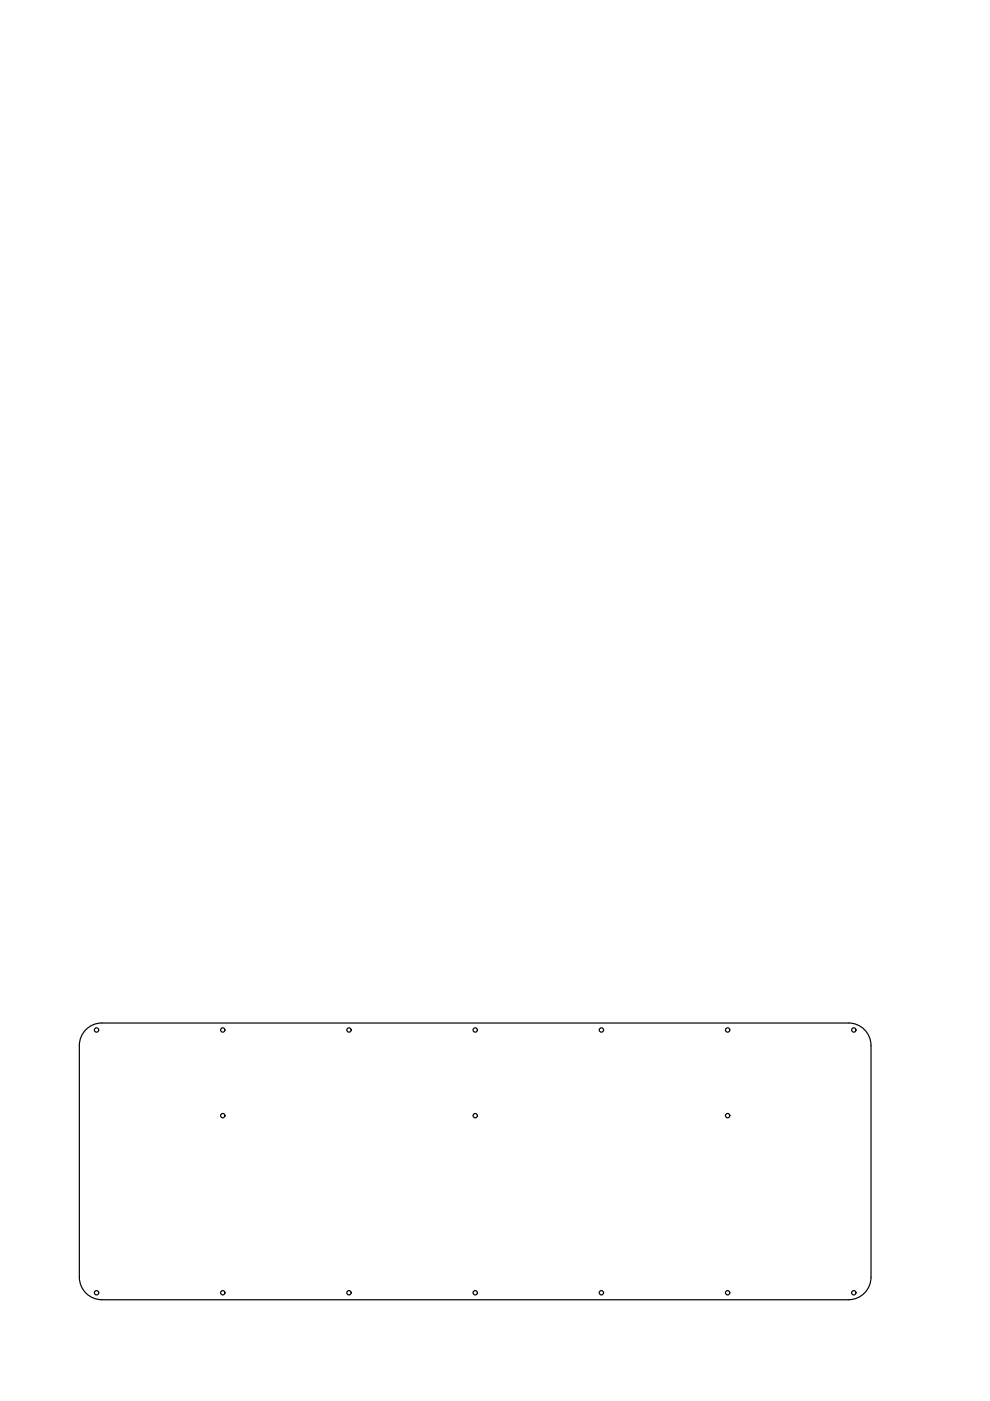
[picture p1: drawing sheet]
<svg xmlns="http://www.w3.org/2000/svg" width="210mm" height="297mm" viewBox="0 0 210 297" stroke-linecap="round" stroke-linejoin="round" font-family="sans-serif">
<!-- layer: 0 -->
<g fill="none" stroke="#000" stroke-width=".25">
<path d="M21.6 216.9h158.3a4.8 4.8 0 0 1 4.8 4.8v49.1a4.8 4.8 0 0 1-4.8 4.8h-158.3M21.6 216.9a4.8 4.8 0 0 0-4.8 4.8v49.1a4.8 4.8 0 0 0 4.8 4.8"/>
<circle cx="20.5" cy="218.4" r=".46"/>
<circle cx="47.2" cy="218.4" r=".46"/>
<circle cx="74" cy="218.4" r=".46"/>
<circle cx="100.8" cy="218.4" r=".46"/>
<circle cx="127.5" cy="218.4" r=".46"/>
<circle cx="154.3" cy="218.4" r=".46"/>
<circle cx="181" cy="218.4" r=".46"/>
<circle cx="47.2" cy="236.5" r=".46"/>
<circle cx="100.8" cy="236.5" r=".46"/>
<circle cx="154.3" cy="236.5" r=".46"/>
<circle cx="20.5" cy="274.1" r=".46"/>
<circle cx="47.2" cy="274.1" r=".46"/>
<circle cx="74" cy="274.1" r=".46"/>
<circle cx="100.8" cy="274.1" r=".46"/>
<circle cx="127.5" cy="274.1" r=".46"/>
<circle cx="154.3" cy="274.1" r=".46"/>
<circle cx="181" cy="274.1" r=".46"/>
</g>
</svg>
